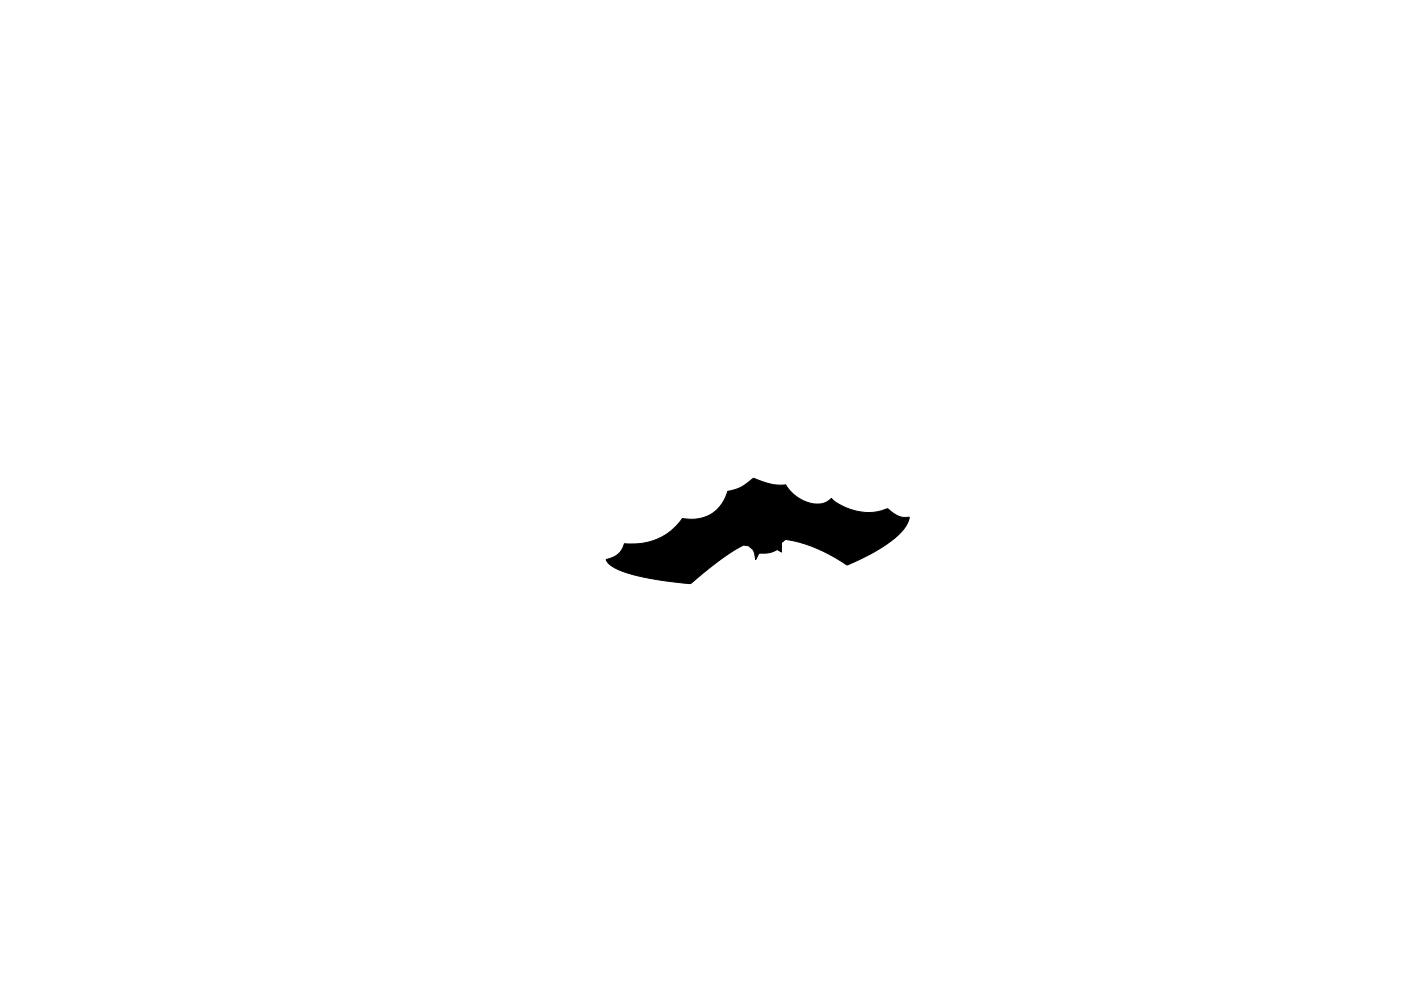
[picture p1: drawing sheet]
<svg xmlns="http://www.w3.org/2000/svg" width="297mm" height="210mm" viewBox="0 0 297 210" stroke-linecap="round" stroke-linejoin="round" font-family="sans-serif">
<path d="M128.5 118.7h.1a4.6 4.6 0 0 0 3.8-3.4 13.1 13.1 0 0 0 12.3-5.3 8 8 0 0 0 9.6-5.8 9.8 9.8 0 0 0 5.5-2.7 13.4 13.4 0 0 0 6.3 1.4h.5a7.9 7.9 0 0 0 8 3.9l1-.5 .7-.6a11.8 11.8 0 0 0 11.9 2.3 5.1 5.1 0 0 0 4.6 1.8 7 7 0 0 1-3 4.3 43.7 43.7 0 0 1-10.2 5.8 28.4 28.4 0 0 0-13.1-5.4l-.8 .6v2l-.9-.5-1.8 .7-2.1 .1-.7 1.3v-.3a2.5 2.5 0 0 0-2.5-2.8 73.7 73.7 0 0 0-11.3 8.2l-1.3-.1a64.8 64.8 0 0 1-13.3-2.6 5.6 5.6 0 0 1-3.2-2.1z" fill="#000" stroke="#000" stroke-width=".21"/>
</svg>
